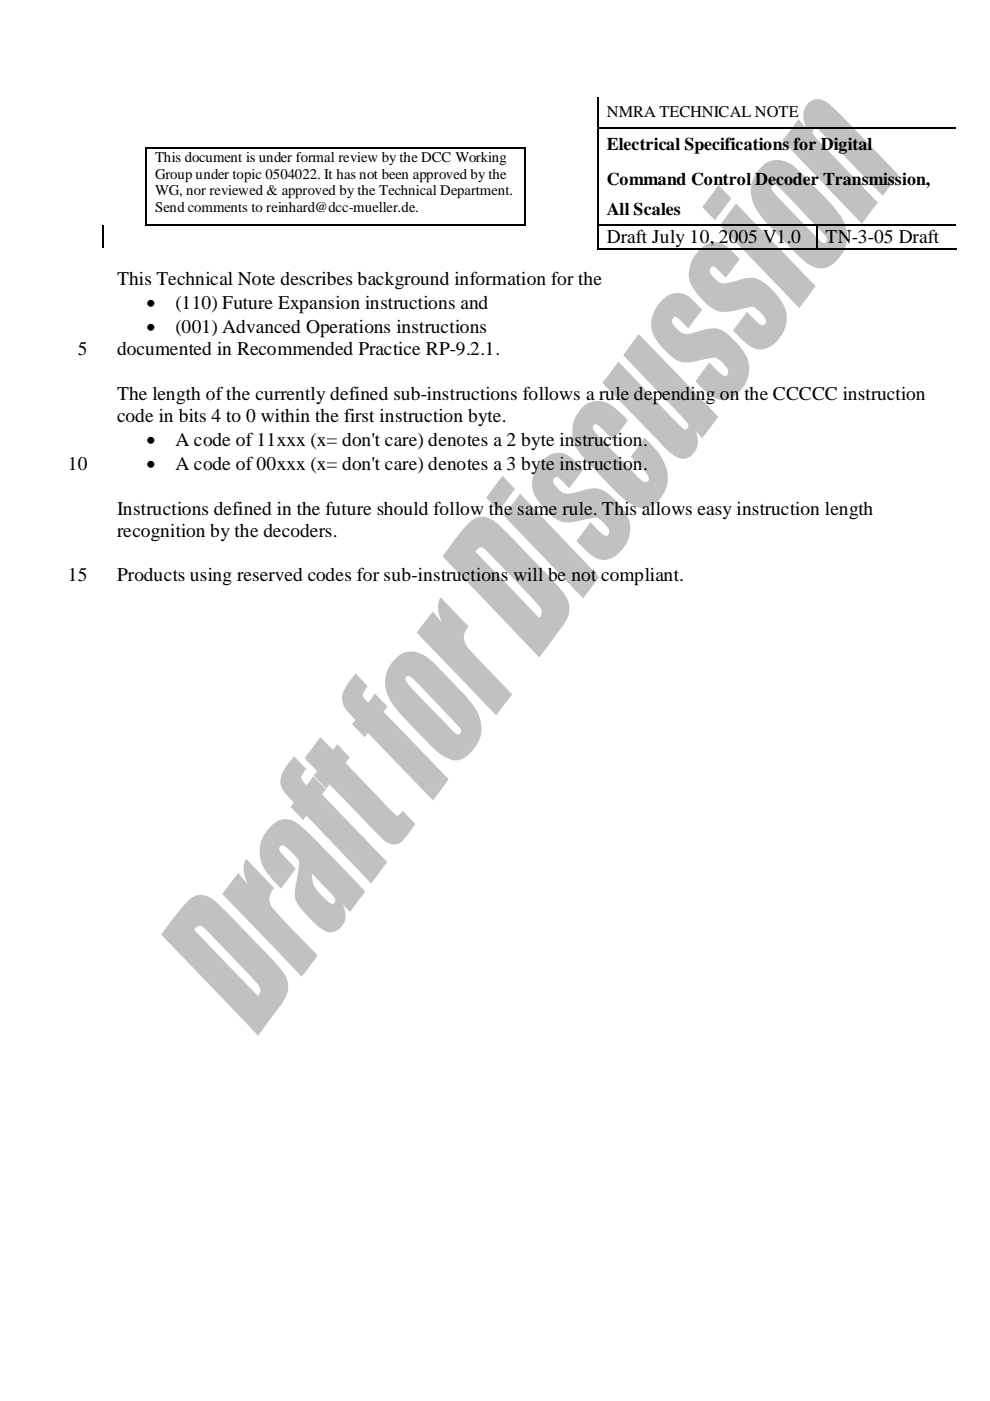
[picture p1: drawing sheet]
<svg xmlns="http://www.w3.org/2000/svg" width="210mm" height="297mm" viewBox="0 0 210 297" stroke-linecap="round" stroke-linejoin="round" font-family="sans-serif">
<defs><g id="words">
<g font-size="4.1">
<text x="128.7" y="51.4">Draft July 10, 2005 V1.0</text>
<text x="175" y="51.4">TN-3-05 Draft</text>
<text x="24.8" y="60.4">This Technical Note describes background information for the</text>
<text x="31" y="65.6">•</text>
<text x="37.2" y="65.6">(110) Future Expansion instructions and</text>
<text x="31" y="70.6">•</text>
<text x="37.2" y="70.6">(001) Advanced Operations instructions</text>
<text x="16.5" y="75.2">5</text>
<text x="24.8" y="75.2">documented in Recommended Practice RP-9.2.1.</text>
<text x="24.8" y="89.5">code in bits 4 to 0 within the first instruction byte.</text>
<text x="24.8" y="84.7">The length ofthe currently defined sub-instructions follows a rule depending on the CCCCC instruction</text>
<text x="31" y="94.5">•</text>
<text x="37.2" y="94.5">A code of 11xxx (x= don't care) denotes a 2 byte instruction.</text>
<text x="14.4" y="99.6">10</text>
<text x="31" y="99.6">•</text>
<text x="37.2" y="99.6">A code of 00xxx (x= don't care) denotes a 3 byte instruction.</text>
<text x="24.8" y="109.1">Instructions defined in the future should follow the same rule. This allows easy instruction length</text>
<text x="24.8" y="113.8">recognition by the decoders.</text>
<text x="14.4" y="123.2">15</text>
<text x="24.8" y="123.2">Products using reserved codes for sub-instructions will be not compliant.</text>
</g>
<g font-size="3.8">
<text x="128.7" y="31.8">Electrical Specifications for Digital</text>
<text x="128.7" y="39.2">Command Control Decoder Transmission,</text>
<text x="128.7" y="45.5">All Scales</text>
</g>
<text font-size="3.5" x="128.7" y="24.8">NMRA TECHNICAL NOTE</text>
<g font-size="3.1">
<text x="32.9" y="34.3">This document is under formal review by the DCC Working</text>
<text x="32.9" y="41.4">WG, nor reviewed &amp; approved by the Technical Department.</text>
<text x="32.9" y="37.9">Group under topic 0504022. It has not been approved by the</text>
<text x="32.9" y="44.9">Send comments to reinhard@dcc-mueller.de.</text>
</g>
</g></defs>
<g fill="#c1c1c1">
<path d="M39.9 191a4.1 4.1 0 0 1 6.2 .5l10.6 10.8a20.8 20.8 0 0 1 4 5.1 5.2 5.2 0 0 1-.8 5.2l-5.2 7-20.5-21.4 3.2-4.4zM41.7 196.5l-.5 .6 13.5 14.1a1.85 1.85 0 0 0-.3-2.8l-10.9-11.5-.8-.6h-.6z" fill-rule="evenodd"/>
<path d="M52.2 182.1l5.9 6.2a3.3 3.3 0 0 0 .4 5l8.9 9.3-3.4 4.5-16.9-17.6 3.4-4.5 2.1 2.6a5.5 5.5 0 0 1-.4-5.5z" fill-rule="evenodd"/>
<path d="M57.5 175.1a4.1 4.1 0 0 1 6.2-.1l3.6 3.4 10.1 10.6-3.2 4.3-1.5-1.5a3.8 3.8 0 0 1-2 5.8 3.3 3.3 0 0 1-3.2-1.1l-2.2-2.1a9.7 9.7 0 0 1-2.8-4.2 27.3 27.3 0 0 1 .9-6.5 2.75 2.75 0 0 0-1.3-2.7l-1.3-1.3a.83 .83 0 0 0-1.3-.4 .83 .83 0 0 0 0 1.3l3.2 3.6-3.1 4.2-.9-.9a10.2 10.2 0 0 1-3.6-6.7 7.2 7.2 0 0 1 2.4-5.7zM66.1 185.1a5.6 5.6 0 0 0 2.2 4.9l1.3 1.2a.79 .79 0 0 0 .8 .4 .79 .79 0 0 0 .7-.6 5.1 5.1 0 0 0-2-2.7z" fill-rule="evenodd"/>
<path d="M62.4 160.3l2.5 2.7-1 1.6a2.49 2.49 0 0 0 1.1 1.9l1.4-1.9 2.7 2.7-.8 1.1 13.8 14.4-3.4 4.5-13.7-14.4-.7 1-2.7-2.8 .7-1a7.8 7.8 0 0 1-2.9-4.2 7.6 7.6 0 0 1 2.4-4.9z" fill-rule="evenodd"/>
<path d="M67.9 156.3l2.7 2.7 .9-1.2 2.6 2.8-.8 1.2 6.5 6.8a29.3 29.3 0 0 0 4.4 4.3l.5-.2 .7-.8 2.7 2.8-.8 1.1a8.8 8.8 0 0 1-3 3.2 3.5 3.5 0 0 1-3.5-1.5l-10.9-11.2-.7 1-2.7-2.8 .8-1-2.7-2.8z" fill-rule="evenodd"/>
<path d="M75.4 142.8l2.5 2.7-.6 1a1.3 1.3 0 0 0 .4 2.1l.4 .4 1.4-2 2.7 2.8-.9 1.1 13.8 14.3-3.3 4.5-13.8-14.3-.7 .9-2.7-2.8 .7-.9a9.9 9.9 0 0 1-2.6-3.5 4.4 4.4 0 0 1 1.1-4.2z" fill-rule="evenodd"/>
<path d="M83.8 139.7a4.8 4.8 0 0 1 6.6-.5l1.2 1 1.6 1.6a89.8 89.8 0 0 1 7.6 8.4 7.1 7.1 0 0 1-1.3 9.7 3.9 3.9 0 0 1-5.4 .5 57 57 0 0 1-7.7-7.4 16.9 16.9 0 0 1-4.5-6.4 6.8 6.8 0 0 1 1.9-6.9zM86.3 143.4a.94 .94 0 0 0 .1 1.5l10 10.4a.75 .75 0 0 0 1.1 .3 .75 .75 0 0 0 0-1.2l-7.5-8a12.7 12.7 0 0 0-3.4-3.1z" fill-rule="evenodd"/>
<path d="M93.4 126.6l6 6.2a3.4 3.4 0 0 0 .3 5.1l8.9 9.3-3.4 4.5-16.8-17.5 3.3-4.5 2.1 2.4a5.6 5.6 0 0 1-.4-5.5z" fill-rule="evenodd"/>
<path d="M99.5 110.8a3.9 3.9 0 0 1 5.6-.1l4.8 4.7a155 155 0 0 1 9.9 10.8 5.4 5.4 0 0 1-.7 6.7l-4.8 6.5-20.4-21.4 3.1-4.4zM101.4 116.3l-.6 .7 13.5 14a1.81 1.81 0 0 0-.2-2.8l-10.6-11.1-1.2-1a.69 .69 0 0 0-.9 .2z" fill-rule="evenodd"/>
<path d="M106.6 100.9l2.6 2.8-3.4 4.6-2.7-2.8zM110.3 104.7l16.7 17.6-3.3 4.6-16.9-17.6z" fill-rule="evenodd"/>
<path d="M115.1 97.6a4.2 4.2 0 0 1 6.6 0l2 1.9-3 4-2-2a.81 .81 0 0 0-1.2-.2 .81 .81 0 0 0-.1 1.2l.2 .3a4.4 4.4 0 0 0 2.5 1.9l1.9-.3a10.9 10.9 0 0 1 5.1-.7 12.8 12.8 0 0 1 6.4 7 7 7 0 0 1-5.1 8 5.1 5.1 0 0 1-4.2-2l-2-2 3-4 .5 .6a9.4 9.4 0 0 0 2.7 2.3 .97 .97 0 0 0 .8-.7 .97 .97 0 0 0-.4-1.1 4.8 4.8 0 0 0-2.6-2.1l-.9 .2a14.9 14.9 0 0 1-6.2 .7 12.6 12.6 0 0 1-6.2-6.8 7.1 7.1 0 0 1 2.2-6.2z" fill-rule="evenodd"/>
<path d="M123.5 86.3a5 5 0 0 1 7.2 .5l2.4 2.3-3.1 4.2-1.3-1.3a7.5 7.5 0 0 0-2.4-2.1 .85 .85 0 0 0-.7 .8 .85 .85 0 0 0 .5 .8l.9 1.2 5.9 5.9a16.1 16.1 0 0 0 3.6 3.6 .77 .77 0 0 0 1-.3 .77 .77 0 0 0-.1-1l-1.2-1.5-2.5-2.6 3-4 1.1 1.1a10.7 10.7 0 0 1 3.8 7.8 6.9 6.9 0 0 1-3.9 5.7 5.1 5.1 0 0 1-5.1-1.3 94.9 94.9 0 0 1-10.2-10.9 7.2 7.2 0 0 1 1.1-8.9z" fill-rule="evenodd"/>
<path d="M135.4 70.8l16.9 17.6-3.4 4.5-1.4-1.5a4.1 4.1 0 0 1-1.9 5.8 2.99 2.99 0 0 1-2.9-.8l-1.6-1.3-13.4-13.9 3.4-4.5 10.6 11a16.3 16.3 0 0 0 3.5 3.4 .95 .95 0 0 0 .8-.9 .95 .95 0 0 0-.6-.9l-13.3-14z" fill-rule="evenodd"/>
<path d="M140.3 63.7a4.4 4.4 0 0 1 7.1 .4l1.5 1.6-3 3.9-.4-.5a6.8 6.8 0 0 0-2.4-1.9 1.13 1.13 0 0 0-.1 2 3.5 3.5 0 0 0 2.7 1.6l1-.2a11.6 11.6 0 0 1 5.7-.9 14 14 0 0 1 5.7 5.6 6.7 6.7 0 0 1-4.5 9.5 5.4 5.4 0 0 1-4.2-2l-2-2 3-4 .8 .9a5.7 5.7 0 0 0 2.6 2 1.16 1.16 0 0 0 .2-1.9 4.4 4.4 0 0 0-2.6-2l-.9 .1a16.9 16.9 0 0 1-6.2 .8 13.6 13.6 0 0 1-6-6.4 6.8 6.8 0 0 1 2-6.6z" fill-rule="evenodd"/>
<path d="M148.3 53a4.2 4.2 0 0 1 6.6 0l1.9 1.9-2.9 4-2-2a.82 .82 0 0 0-1.2-.2 .82 .82 0 0 0-.1 1.2l.1 .3a4.4 4.4 0 0 0 2.6 1.9 13.7 13.7 0 0 0 4.4-1 5.2 5.2 0 0 1 5.4 1.7 10.9 10.9 0 0 1 3.7 5.8 7.1 7.1 0 0 1-5.2 7.5 5.1 5.1 0 0 1-4.2-2l-2-2 3-4 .5 .6a9.4 9.4 0 0 0 2.7 2.3 .97 .97 0 0 0 .8-.8 .97 .97 0 0 0-.4-1 5.1 5.1 0 0 0-2.5-2.1l-1 .1a14.2 14.2 0 0 1-6.2 .8 12.7 12.7 0 0 1-6.1-6.4 7.1 7.1 0 0 1 2.1-6.6z" fill-rule="evenodd"/>
<path d="M152.4 39.2l2.7 2.8-3.5 4.7-2.7-2.8zM156.1 43.1l16.8 17.6-3.4 4.6-16.9-17.5z" fill-rule="evenodd"/>
<path d="M161.4 35.4a5.1 5.1 0 0 1 7.3 .1l1.5 1.4a88.2 88.2 0 0 1 8.1 9 7.1 7.1 0 0 1-3.8 11 6.6 6.6 0 0 1-5.1-2.5l-5.4-5.6a15.3 15.3 0 0 1-4.6-6.7 6.9 6.9 0 0 1 2-6.7zM163.9 39.1a.97 .97 0 0 0 .1 1.6l9.9 10.4a.75 .75 0 0 0 1.1 .3 .75 .75 0 0 0 .1-1.2l-7.5-8a12.9 12.9 0 0 0-3.5-3.2z" fill-rule="evenodd"/>
<path d="M171.4 21.8a3.2 3.2 0 0 1 4.7 .5l2.6 2.5 11.8 12.2-3.3 4.5-13.7-14.1a.68 .68 0 0 0-.9-.1 .68 .68 0 0 0-.2 .9 15.5 15.5 0 0 0 3.2 3.7l10.5 11.1-3.3 4.5-16.9-17.7 3.4-4.5 1.5 1.8a4.6 4.6 0 0 1 .6-5.3z" fill-rule="evenodd"/>
</g>
<g fill="none" stroke="#000" stroke-width=".34">
<path d="M31 31.5v16M31.2 31.4h80M111.4 31.5v16M126.9 20.5v6.4M126.9 27.2v4M126.9 31.5v16M127 27.1h75.7M31.2 47.6h80M126.9 47.8v4.7M127 47.6h46M127 52.7h46M173.2 47.8v4.7"/>
<path d="M173.4 47.6h29.2M173.4 52.7h29.4"/>
</g>
<path d="M30.9 31.2h.3v.3h-.3zM111.2 31.2h.3v.3h-.3zM126.7 26.9h.3v.3h-.3zM126.7 31.2h.3v.3h-.3zM30.9 47.5h.3v.3h-.3zM111.2 47.5h.3v.3h-.3zM126.7 47.5h.3v.3h-.3zM126.7 52.5h.3v.4h-.3zM173 47.5h.4v.3h-.4zM173 52.5h.4v.4h-.4z" fill="#000"/>
<path d="M21.8 47.8v4.7" fill="none" stroke="#000" stroke-width=".25"/>
<use href="#words"/>
</svg>
